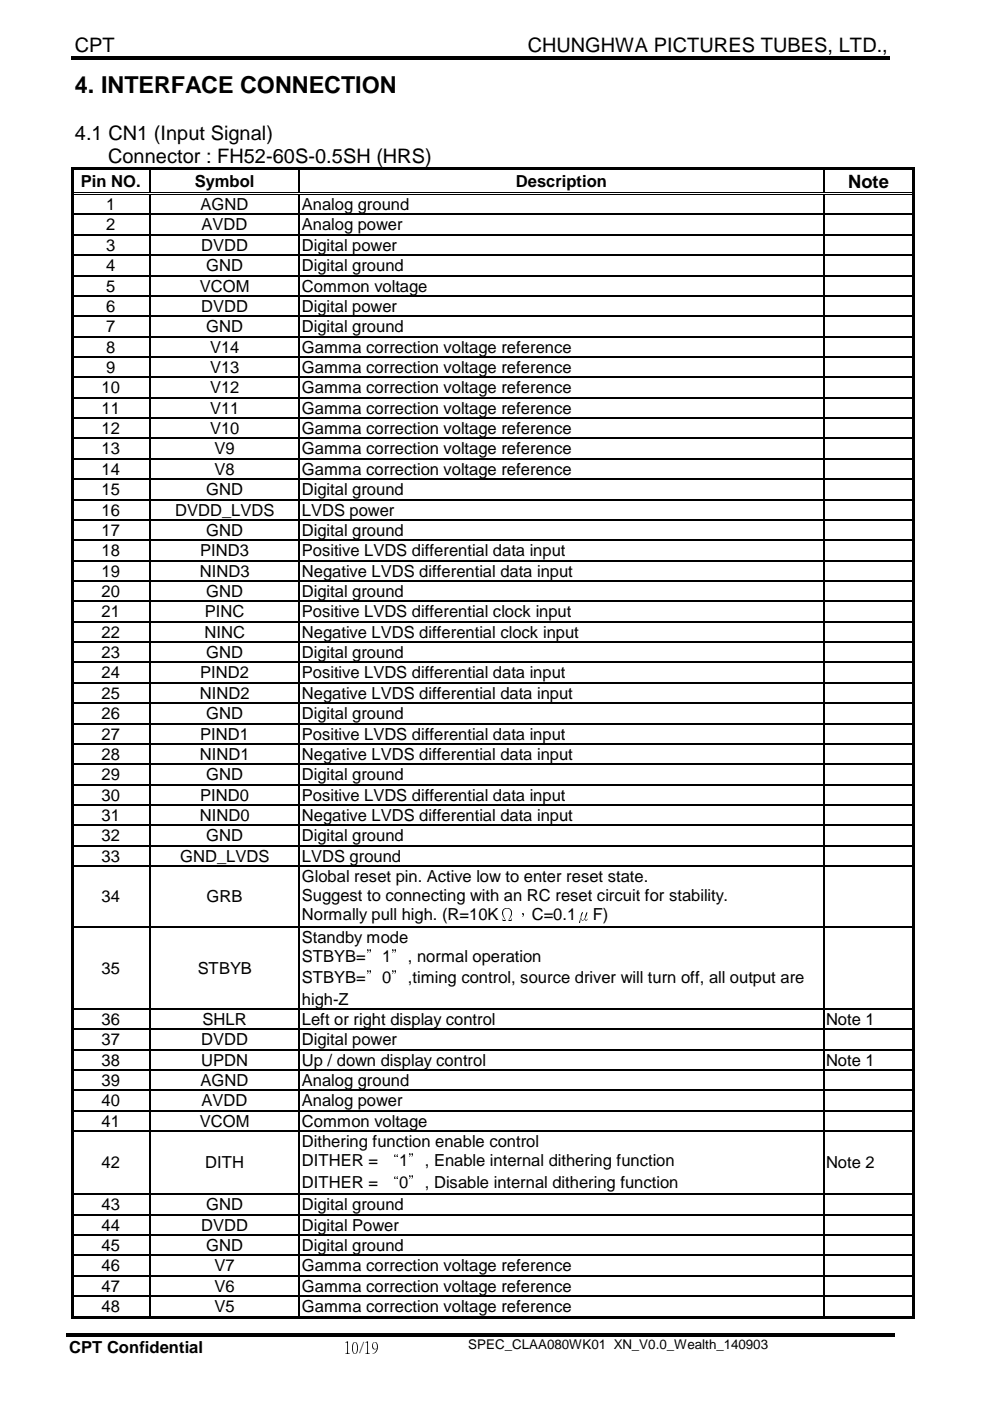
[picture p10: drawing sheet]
<svg xmlns="http://www.w3.org/2000/svg" width="210mm" height="297mm" viewBox="0 0 210 297" stroke-linecap="round" stroke-linejoin="round" font-family="sans-serif">
<defs><g id="words">
<text font-size="5" x="15.9" y="19.8">4. INTERFACE CONNECTION</text>
<g font-size="4.2">
<text x="15.9" y="10.9">CPT</text>
<text x="111.9" y="10.9">CHUNGHWA PICTURES TUBES, LTD.,</text>
<text x="15.9" y="29.7">4.1 CN1 (Input Signal)</text>
<text x="22.9" y="34.5">Connector : FH52-60S-0.5SH (HRS)</text>
</g>
<text font-size="3.9" x="179.8" y="39.8">Note</text>
<g font-size="3.5">
<text x="17.1" y="39.6">Pin NO.</text>
<text x="41.3" y="39.6">Symbol</text>
<text x="109.4" y="39.6">Description</text>
<text x="22.5" y="44.5">1</text>
<text x="42.5" y="44.5">AGND</text>
<text x="64" y="44.5">Analog ground</text>
<text x="22.5" y="48.9">2</text>
<text x="22.5" y="53.2">3</text>
<text x="42.7" y="53.2">DVDD</text>
<text x="42.8" y="48.9">AVDD</text>
<text x="64" y="48.9">Analog power</text>
<text x="64" y="53.2">Digital power</text>
<text x="22.5" y="57.5">4</text>
<text x="43.7" y="57.5">GND</text>
<text x="64" y="57.5">Digital ground</text>
<text x="22.5" y="61.8">5</text>
<text x="42.4" y="61.8">VCOM</text>
<text x="64" y="61.8">Common voltage</text>
<text x="22.5" y="66.1">6</text>
<text x="22.5" y="70.4">7</text>
<text x="42.7" y="66.1">DVDD</text>
<text x="43.7" y="70.4">GND</text>
<text x="64" y="66.1">Digital power</text>
<text x="64" y="70.4">Digital ground</text>
<text x="22.5" y="74.8">8</text>
<text x="44.5" y="74.8">V14</text>
<text x="64" y="74.8">Gamma correction voltage reference</text>
<text x="21.5" y="83.4">10</text>
<text x="22.5" y="79.1">9</text>
<text x="44.5" y="83.4">V12</text>
<text x="44.5" y="79.1">V13</text>
<text x="64" y="83.4">Gamma correction voltage reference</text>
<text x="64" y="79.1">Gamma correction voltage reference</text>
<text x="21.5" y="87.7">11</text>
<text x="44.5" y="87.7">V11</text>
<text x="64" y="87.7">Gamma correction voltage reference</text>
<text x="21.5" y="92">12</text>
<text x="44.5" y="92">V10</text>
<text x="64" y="92">Gamma correction voltage reference</text>
<text x="21.5" y="96.4">13</text>
<text x="21.5" y="100.7">14</text>
<text x="45.5" y="96.4">V9</text>
<text x="45.5" y="100.7">V8</text>
<text x="64" y="96.4">Gamma correction voltage reference</text>
<text x="64" y="100.7">Gamma correction voltage reference</text>
<text x="21.5" y="105">15</text>
<text x="43.7" y="105">GND</text>
<text x="64" y="105">Digital ground</text>
<text x="21.5" y="109.3">16</text>
<text x="21.5" y="113.6">17</text>
<text x="37.1" y="109.3">DVDD_LVDS</text>
<text x="43.7" y="113.6">GND</text>
<text x="64" y="109.3">LVDS power</text>
<text x="64" y="113.6">Digital ground</text>
<text x="21.5" y="117.9">18</text>
<text x="42.5" y="117.9">PIND3</text>
<text x="64" y="117.9">Positive LVDS differential data input</text>
<text x="21.5" y="122.3">19</text>
<text x="42.4" y="122.3">NIND3</text>
<text x="64" y="122.3">Negative LVDS differential data input</text>
<text x="21.5" y="126.6">20</text>
<text x="21.5" y="130.9">21</text>
<text x="43.4" y="130.9">PINC</text>
<text x="43.7" y="126.6">GND</text>
<text x="64" y="130.9">Positive LVDS differential clock input</text>
<text x="64" y="126.6">Digital ground</text>
<text x="21.5" y="135.2">22</text>
<text x="43.3" y="135.2">NINC</text>
<text x="64" y="135.2">Negative LVDS differential clock input</text>
<text x="21.5" y="139.5">23</text>
<text x="21.5" y="143.8">24</text>
<text x="42.5" y="143.8">PIND2</text>
<text x="43.7" y="139.5">GND</text>
<text x="64" y="143.8">Positive LVDS differential data input</text>
<text x="64" y="139.5">Digital ground</text>
<text x="21.5" y="148.2">25</text>
<text x="42.4" y="148.2">NIND2</text>
<text x="64" y="148.2">Negative LVDS differential data input</text>
<text x="21.5" y="152.5">26</text>
<text x="43.7" y="152.5">GND</text>
<text x="64" y="152.5">Digital ground</text>
<text x="21.5" y="156.8">27</text>
<text x="21.5" y="161.1">28</text>
<text x="42.4" y="161.1">NIND1</text>
<text x="42.5" y="156.8">PIND1</text>
<text x="64" y="156.8">Positive LVDS differential data input</text>
<text x="64" y="161.1">Negative LVDS differential data input</text>
<text x="21.5" y="165.4">29</text>
<text x="43.7" y="165.4">GND</text>
<text x="64" y="165.4">Digital ground</text>
<text x="21.5" y="169.8">30</text>
<text x="42.5" y="169.8">PIND0</text>
<text x="64" y="169.8">Positive LVDS differential data input</text>
<text x="21.5" y="174.1">31</text>
<text x="21.5" y="178.4">32</text>
<text x="42.4" y="174.1">NIND0</text>
<text x="43.7" y="178.4">GND</text>
<text x="64" y="174.1">Negative LVDS differential data input</text>
<text x="64" y="178.4">Digital ground</text>
<text x="21.5" y="182.7">33</text>
<text x="38.2" y="182.7">GND_LVDS</text>
<text x="64" y="182.7">LVDS ground</text>
<text x="21.5" y="191.3">34</text>
<text x="43.8" y="191.3">GRB</text>
<text x="64" y="191.1">Suggest to connecting with an RC reset circuit for stability.</text>
<text x="64" y="187">Global reset pin. Active low to enter reset state.</text>
<text x="64" y="195.1">Normally pull high. (R=10KΩ，C=0.1μF)</text>
<text x="64" y="199.9">Standby mode</text>
<text x="64" y="204">STBYB=”1”, normal operation</text>
<text x="21.5" y="206.4">35</text>
<text x="41.9" y="206.4">STBYB</text>
<text x="64" y="208.5">STBYB=”0”,timing control, source driver will turn off, all output are</text>
<text x="64" y="213">high-Z</text>
<text x="21.5" y="217.3">36</text>
<text x="21.5" y="221.6">37</text>
<text x="42.7" y="221.6">DVDD</text>
<text x="43" y="217.3">SHLR</text>
<text x="64" y="221.6">Digital power</text>
<text x="64" y="217.3">Left or right display control</text>
<text x="175.1" y="217.3">Note 1</text>
<text x="21.5" y="225.9">38</text>
<text x="42.7" y="225.9">UPDN</text>
<text x="64" y="225.9">Up / down display control</text>
<text x="175.1" y="225.9">Note 1</text>
<text x="21.5" y="230.3">39</text>
<text x="42.5" y="230.3">AGND</text>
<text x="64" y="230.3">Analog ground</text>
<text x="21.5" y="234.6">40</text>
<text x="21.5" y="238.9">41</text>
<text x="42.4" y="238.9">VCOM</text>
<text x="42.8" y="234.6">AVDD</text>
<text x="64" y="234.6">Analog power</text>
<text x="64" y="238.9">Common voltage</text>
<text x="64" y="243.2">Dithering function enable control</text>
<text x="21.5" y="247.7">42</text>
<text x="43.5" y="247.7">DITH</text>
<text x="64" y="251.8">DITHER = “0”, Disable internal dithering function</text>
<text x="64" y="247.3">DITHER = “1”, Enable internal dithering function</text>
<text x="175.1" y="247.7">Note 2</text>
<text x="21.5" y="256.6">43</text>
<text x="43.7" y="256.6">GND</text>
<text x="64" y="256.6">Digital ground</text>
<text x="21.5" y="260.9">44</text>
<text x="42.7" y="260.9">DVDD</text>
<text x="64" y="260.9">Digital Power</text>
<text x="21.5" y="265.2">45</text>
<text x="21.5" y="269.5">46</text>
<text x="43.7" y="265.2">GND</text>
<text x="45.5" y="269.5">V7</text>
<text x="64" y="269.5">Gamma correction voltage reference</text>
<text x="64" y="265.2">Digital ground</text>
<text x="21.5" y="273.9">47</text>
<text x="45.5" y="273.9">V6</text>
<text x="64" y="273.9">Gamma correction voltage reference</text>
<text x="21.5" y="278.2">48</text>
<text x="45.5" y="278.2">V5</text>
<text x="64" y="278.2">Gamma correction voltage reference</text>
<text x="14.6" y="286.9">CPT Confidential</text>
<text x="72.9" y="286.8">10/19</text>
</g>
<text font-size="2.8" x="99.3" y="286.1">SPEC_CLAA080WK01 XN_V0.0_Wealth_140903</text>
</g></defs>
<g fill="#000">
<path d="M15.1 11.9h82.1v.8h-82.1zM96.9 11.9h.8v.8h-.8zM97.7 11.9h91v.8h-91zM15.1 35.5h.5v.5h-.5zM15.6 35.5h16v.5h-16zM31.6 36h.3zM31.6 35.5h.5v.5h-.5zM32.1 35.5h31.3v.5h-31.3zM63.4 36h.2zM63.4 35.5h.5v.5h-.5zM63.9 35.5h110.6v.5h-110.6zM174.5 36h.3z"/>
<path d="M174.5 35.5h.5v.5h-.5zM175 35.5h18.4v.5h-18.4zM193.4 35.5h.5v.5h-.5zM15.1 36h.5v4.7h-.5zM15.1 40.7h.5v.6h-.5zM15.1 41.3h.5v4h-.5zM15.1 45.3h.5v.3h-.5zM15.1 45.6h.5v4.1h-.5zM15.1 49.7h.5v.2h-.5zM15.1 49.9h.5v4.1h-.5zM15.1 54h.5v.2h-.5zM15.1 54.2h.5v4.1h-.5z"/>
<path d="M15.1 58.3h.5v.2h-.5zM31.6 41.2l.3 .1zM31.6 40.7h.5v.2h-.5zM31.6 41.1h.5v.1h-.5zM31.6 45.3h.3v.3h-.3zM31.6 49.7h.3v.2h-.3zM31.6 54h.3v.2h-.3zM31.6 58.3h.3v.2h-.3zM63.4 41.2l.2 .1zM63.4 40.7h.5v.2h-.5zM63.4 41.1h.5v.1h-.5zM63.4 45.3h.2v.3h-.2z"/>
<path d="M63.4 49.7h.2v.2h-.2zM63.4 54h.2v.2h-.2zM63.4 58.3h.2v.2h-.2zM174.5 41.2l.3 .1zM174.5 40.7h.5v.2h-.5zM174.5 41.1h.5v.1h-.5zM174.5 45.3h.3v.3h-.3zM174.5 49.7h.3v.2h-.3zM174.5 54h.3v.2h-.3zM174.5 58.3h.3v.2h-.3zM193.4 36h.5v4.7h-.5zM193.4 40.7h.5v.6h-.5z"/>
<path d="M193.4 41.3h.5v4h-.5zM193.4 45.3h.5v.3h-.5zM193.4 45.6h.5v4.1h-.5zM193.4 49.7h.5v.2h-.5zM193.4 49.9h.5v4.1h-.5zM193.4 54h.5v.2h-.5zM193.4 54.2h.5v4.1h-.5zM193.4 58.3h.5v.2h-.5zM15.1 58.5h.5v4.1h-.5zM15.1 62.6h.5v.3h-.5zM15.1 62.9h.5v4h-.5zM15.1 66.9h.5v.3h-.5z"/>
<path d="M15.1 67.2h.5v4h-.5zM15.1 71.2h.5v.3h-.5zM15.1 71.5h.5v4.1h-.5zM15.1 75.6h.5v.2h-.5zM15.1 75.8h.5v4.1h-.5zM31.6 62.6h.3v.3h-.3zM31.6 66.9h.3v.3h-.3zM31.6 71.2h.3v.3h-.3zM31.6 75.6h.3v.2h-.3zM63.4 62.6h.2v.3h-.2zM63.4 66.9h.2v.3h-.2zM63.4 71.2h.2v.3h-.2z"/>
<path d="M63.4 75.6h.2v.2h-.2zM174.5 62.6h.3v.3h-.3zM174.5 66.9h.3v.3h-.3zM174.5 71.2h.3v.3h-.3zM174.5 75.6h.3v.2h-.3zM193.4 58.5h.5v4.1h-.5zM193.4 62.6h.5v.3h-.5zM193.4 62.9h.5v4h-.5zM193.4 66.9h.5v.3h-.5zM193.4 67.2h.5v4h-.5zM193.4 71.2h.5v.3h-.5zM193.4 71.5h.5v4.1h-.5z"/>
<path d="M193.4 75.6h.5v.2h-.5zM193.4 75.8h.5v4.1h-.5zM15.1 79.9h.5v.2h-.5zM15.1 80.1h.5v4.1h-.5zM15.1 84.2h.5v.3h-.5zM15.1 84.5h.5v4h-.5zM15.1 88.5h.5v.3h-.5zM15.1 88.8h.5v4h-.5zM15.1 92.8h.5v.3h-.5zM15.1 93.1h.5v4.1h-.5zM15.1 97.2h.5v.2h-.5zM31.6 79.9h.3v.2h-.3z"/>
<path d="M31.6 84.2h.3v.3h-.3zM31.6 88.5h.3v.3h-.3zM31.6 92.8h.3v.3h-.3zM31.6 97.2h.3v.2h-.3zM63.4 79.9h.2v.2h-.2zM63.4 84.2h.2v.3h-.2zM63.4 88.5h.2v.3h-.2zM63.4 92.8h.2v.3h-.2zM63.4 97.2h.2v.2h-.2zM174.5 79.9h.3v.2h-.3zM174.5 84.2h.3v.3h-.3zM174.5 88.5h.3v.3h-.3z"/>
<path d="M174.5 92.8h.3v.3h-.3zM174.5 97.2h.3v.2h-.3zM193.4 79.9h.5v.2h-.5zM193.4 80.1h.5v4.1h-.5zM193.4 84.2h.5v.3h-.5zM193.4 84.5h.5v4h-.5zM193.4 88.5h.5v.3h-.5zM193.4 88.8h.5v4h-.5zM193.4 92.8h.5v.3h-.5zM193.4 93.1h.5v4.1h-.5zM193.4 97.2h.5v.2h-.5zM15.1 97.4h.5v4.1h-.5z"/>
<path d="M15.1 101.5h.5v.2h-.5zM15.1 101.7h.5v4.1h-.5zM15.1 105.8h.5v.2h-.5zM15.1 106h.5v4.1h-.5zM15.1 110.1h.5v.3h-.5zM15.1 110.4h.5v4h-.5zM15.1 114.4h.5v.3h-.5zM15.1 114.7h.5v4h-.5zM15.1 118.7h.5v.3h-.5zM31.6 101.5h.3v.2h-.3zM31.6 105.8h.3v.2h-.3zM31.6 110.1h.3v.3h-.3z"/>
<path d="M31.6 114.4h.3v.3h-.3zM31.6 118.7h.3v.3h-.3zM63.4 101.5h.2v.2h-.2zM63.4 105.8h.2v.2h-.2zM63.4 110.1h.2v.3h-.2zM63.4 114.4h.2v.3h-.2zM63.4 118.7h.2v.3h-.2zM174.5 101.5h.3v.2h-.3zM174.5 105.8h.3v.2h-.3zM174.5 110.1h.3v.3h-.3zM174.5 114.4h.3v.3h-.3zM174.5 118.7h.3v.3h-.3z"/>
<path d="M193.4 97.4h.5v4.1h-.5zM193.4 101.5h.5v.2h-.5zM193.4 101.7h.5v4.1h-.5zM193.4 105.8h.5v.2h-.5zM193.4 106h.5v4.1h-.5zM193.4 110.1h.5v.3h-.5zM193.4 110.4h.5v4h-.5zM193.4 114.4h.5v.3h-.5zM193.4 114.7h.5v4h-.5zM193.4 118.7h.5v.3h-.5zM15.1 119h.5v4.1h-.5zM15.1 123.1h.5v.2h-.5z"/>
<path d="M15.1 123.3h.5v4.1h-.5zM15.1 127.4h.5v.2h-.5zM15.1 127.6h.5v4.1h-.5zM15.1 131.7h.5v.3h-.5zM15.1 132h.5v4h-.5zM15.1 136h.5v.3h-.5zM31.6 123.1h.3v.2h-.3zM31.6 127.4h.3v.2h-.3zM31.6 131.7h.3v.3h-.3zM31.6 136h.3v.3h-.3zM63.4 123.1h.2v.2h-.2zM63.4 127.4h.2v.2h-.2z"/>
<path d="M63.4 131.7h.2v.3h-.2zM63.4 136h.2v.3h-.2zM174.5 123.1h.3v.2h-.3zM174.5 127.4h.3v.2h-.3zM174.5 131.7h.3v.3h-.3zM174.5 136h.3v.3h-.3zM193.4 119h.5v4.1h-.5zM193.4 123.1h.5v.2h-.5zM193.4 123.3h.5v4.1h-.5zM193.4 127.4h.5v.2h-.5zM193.4 127.6h.5v4.1h-.5zM193.4 131.7h.5v.3h-.5z"/>
<path d="M193.4 132h.5v4h-.5zM193.4 136h.5v.3h-.5zM15.1 136.3h.5v4h-.5zM15.1 140.3h.5v.3h-.5zM15.1 140.6h.5v4.1h-.5zM15.1 144.7h.5v.2h-.5zM15.1 144.9h.5v4.1h-.5zM15.1 149h.5v.2h-.5zM15.1 149.2h.5v4.1h-.5zM15.1 153.3h.5v.2h-.5zM15.1 153.5h.5v4.1h-.5zM15.1 157.6h.5v.3h-.5z"/>
<path d="M31.6 140.3h.3v.3h-.3zM31.6 144.7h.3v.2h-.3zM31.6 149h.3v.2h-.3zM31.6 153.3h.3v.2h-.3zM31.6 157.6h.3v.3h-.3zM63.4 140.3h.2v.3h-.2zM63.4 144.7h.2v.2h-.2zM63.4 149h.2v.2h-.2zM63.4 153.3h.2v.2h-.2zM63.4 157.6h.2v.3h-.2zM174.5 140.3h.3v.3h-.3zM174.5 144.7h.3v.2h-.3z"/>
<path d="M174.5 149h.3v.2h-.3zM174.5 153.3h.3v.2h-.3zM174.5 157.6h.3v.3h-.3zM193.4 136.3h.5v4h-.5zM193.4 140.3h.5v.3h-.5zM193.4 140.6h.5v4.1h-.5zM193.4 144.7h.5v.2h-.5zM193.4 144.9h.5v4.1h-.5zM193.4 149h.5v.2h-.5zM193.4 149.2h.5v4.1h-.5zM193.4 153.3h.5v.2h-.5zM193.4 153.5h.5v4.1h-.5z"/>
<path d="M193.4 157.6h.5v.3h-.5zM15.1 157.9h.5v4h-.5zM15.1 161.9h.5v.3h-.5zM15.1 162.2h.5v4h-.5zM15.1 166.2h.5v.3h-.5zM15.1 166.5h.5v4.1h-.5zM15.1 170.6h.5v.2h-.5zM15.1 170.8h.5v4.1h-.5zM15.1 174.9h.5v.2h-.5zM15.1 175.1h.5v4.1h-.5zM15.1 179.2h.5v.3h-.5zM31.6 161.9h.3v.3h-.3z"/>
<path d="M31.6 166.2h.3v.3h-.3zM31.6 170.6h.3v.2h-.3zM31.6 174.9h.3v.2h-.3zM31.6 179.2h.3v.3h-.3zM63.4 161.9h.2v.3h-.2zM63.4 166.2h.2v.3h-.2zM63.4 170.6h.2v.2h-.2zM63.4 174.9h.2v.2h-.2zM63.4 179.2h.2v.3h-.2zM174.5 161.9h.3v.3h-.3zM174.5 166.2h.3v.3h-.3zM174.5 170.6h.3v.2h-.3z"/>
<path d="M174.5 174.9h.3v.2h-.3zM174.5 179.2h.3v.3h-.3zM193.4 157.9h.5v4h-.5zM193.4 161.9h.5v.3h-.5zM193.4 162.2h.5v4h-.5zM193.4 166.2h.5v.3h-.5zM193.4 166.5h.5v4.1h-.5zM193.4 170.6h.5v.2h-.5zM193.4 170.8h.5v4.1h-.5zM193.4 174.9h.5v.2h-.5zM193.4 175.1h.5v4.1h-.5zM193.4 179.2h.5v.3h-.5z"/>
<path d="M15.1 179.5h.5v4h-.5zM15.1 183.5h.5v.3h-.5zM15.1 183.8h.5v12.6h-.5zM15.1 196.4h.5v.2h-.5zM31.6 183.5h.3v.3h-.3zM31.6 196.4h.3v.2h-.3zM63.4 183.5h.2v.3h-.2zM63.4 196.4h.2v.2h-.2zM174.5 183.5h.3v.3h-.3zM174.5 196.4h.3v.2h-.3zM193.4 179.5h.5v4h-.5zM193.4 183.5h.5v.3h-.5z"/>
<path d="M193.4 183.8h.5v12.6h-.5zM193.4 196.4h.5v.2h-.5zM15.1 196.6h.5v17.2h-.5zM15.1 213.8h.5v.2h-.5zM15.1 214h.5v4.1h-.5zM15.1 218.1h.5v.3h-.5zM31.6 213.8h.3v.2h-.3zM31.6 218.1h.3v.3h-.3zM63.4 213.8h.2v.2h-.2zM63.4 218.1h.2v.3h-.2zM174.5 213.8h.3v.2h-.3zM174.5 218.1h.3v.3h-.3z"/>
<path d="M193.4 196.6h.5v17.2h-.5zM193.4 213.8h.5v.2h-.5zM193.4 214h.5v4.1h-.5zM193.4 218.1h.5v.3h-.5zM15.1 218.4h.5v4h-.5zM15.1 222.4h.5v.3h-.5zM15.1 222.7h.5v4h-.5zM15.1 226.7h.5v.3h-.5zM15.1 227h.5v4.1h-.5zM15.1 231.1h.5v.2h-.5zM15.1 231.3h.5v4.1h-.5zM15.1 235.4h.5v.2h-.5z"/>
<path d="M15.1 235.6h.5v4.1h-.5zM15.1 239.7h.5v.2h-.5zM31.6 222.4h.3v.3h-.3zM31.6 226.7h.3v.3h-.3zM31.6 231.1h.3v.2h-.3zM31.6 235.4h.3v.2h-.3zM31.6 239.7h.3v.2h-.3zM63.4 222.4h.2v.3h-.2zM63.4 226.7h.2v.3h-.2zM63.4 231.1h.2v.2h-.2zM63.4 235.4h.2v.2h-.2zM63.4 239.7h.2v.2h-.2z"/>
<path d="M174.5 222.4h.3v.3h-.3zM174.5 226.7h.3v.3h-.3zM174.5 231.1h.3v.2h-.3zM174.5 235.4h.3v.2h-.3zM174.5 239.7h.3v.2h-.3zM193.4 218.4h.5v4h-.5zM193.4 222.4h.5v.3h-.5zM193.4 222.7h.5v4h-.5zM193.4 226.7h.5v.3h-.5zM193.4 227h.5v4.1h-.5zM193.4 231.1h.5v.2h-.5zM193.4 231.3h.5v4.1h-.5z"/>
<path d="M193.4 235.4h.5v.2h-.5zM193.4 235.6h.5v4.1h-.5zM193.4 239.7h.5v.2h-.5zM15.1 239.9h.5v13.2h-.5zM15.1 253.1h.5v.2h-.5zM15.1 253.3h.5v4.1h-.5zM15.1 257.4h.5v.2h-.5zM31.6 253.1h.3v.2h-.3zM31.6 257.4h.3v.2h-.3zM63.4 253.1h.2v.2h-.2zM63.4 257.4h.2v.2h-.2zM174.5 253.1h.3v.2h-.3z"/>
<path d="M174.5 257.4h.3v.2h-.3zM193.4 239.9h.5v13.2h-.5zM193.4 253.1h.5v.2h-.5zM193.4 253.3h.5v4.1h-.5zM193.4 257.4h.5v.2h-.5zM15.1 257.6h.5v4.1h-.5zM15.1 261.7h.5v.3h-.5zM15.1 262h.5v4h-.5zM15.1 266h.5v.3h-.5zM15.1 266.3h.5v4h-.5zM15.1 270.3h.5v.3h-.5zM15.1 270.6h.5v4.1h-.5z"/>
<path d="M15.1 274.7h.5v.2h-.5zM15.1 274.9h.5v4.1h-.5zM15.1 279h.5v.5h-.5zM15.6 279h16v.5h-16zM31.6 261.7h.3v.3h-.3zM31.6 266h.3v.3h-.3zM31.6 270.3h.3v.3h-.3zM31.6 274.7h.3v.2h-.3zM31.6 279h.5v.5h-.5zM32.1 279h31.3v.5h-31.3zM63.4 261.7h.2v.3h-.2zM63.4 266h.2v.3h-.2z"/>
<path d="M63.4 270.3h.2v.3h-.2zM63.4 274.7h.2v.2h-.2zM63.4 279h.5v.5h-.5zM63.9 279h110.6v.5h-110.6zM174.5 261.7h.3v.3h-.3zM174.5 266h.3v.3h-.3zM174.5 270.3h.3v.3h-.3zM174.5 274.7h.3v.2h-.3zM174.5 279h.5v.5h-.5zM175 279h18.4v.5h-18.4zM193.4 257.6h.5v4.1h-.5zM193.4 261.7h.5v.3h-.5z"/>
<path d="M193.4 262h.5v4h-.5zM193.4 266h.5v.3h-.5zM193.4 266.3h.5v4h-.5zM193.4 270.3h.5v.3h-.5zM193.4 270.6h.5v4.1h-.5zM193.4 274.7h.5v.2h-.5zM193.4 274.9h.5v4.1h-.5zM193.4 279h.5v.5h-.5zM14.1 282.7h40.6v.7h-40.6zM54.7 282.7h.8v.7h-.8zM55.5 282.7h43.3v.7h-43.3zM98.8 282.7h.7v.7h-.7z"/>
<path d="M99.5 282.7h90.2v.7h-90.2z"/>
</g>
<g fill="none" stroke="#000" stroke-width=".25">
<path d="M31.7 36v4.7M63.5 36v4.7M174.6 36v4.7M15.6 45.5h16M15.6 49.8h16M15.6 54.1h16M15.6 58.4h16M31.7 41.3v4M31.7 45.6v4.1M31.7 49.9v4.1M31.7 54.2v4.1M31.7 58.5v4.1"/>
<path d="M31.9 45.5h31.5M31.9 49.8h31.5M31.9 54.1h31.5M31.9 58.4h31.5M63.5 41.3v4M63.5 45.6v4.1M63.5 49.9v4.1M63.5 54.2v4.1M63.5 58.5v4.1M63.6 45.5h110.9M63.6 49.8h110.9M63.6 54.1h110.9"/>
<path d="M63.6 58.4h110.9M174.6 41.3v4M174.6 45.6v4.1M174.6 49.9v4.1M174.6 54.2v4.1M174.6 58.5v4.1M174.8 45.5h18.6M174.8 49.8h18.6M174.8 54.1h18.6M174.8 58.4h18.6M15.6 62.7h16M15.6 67.1h16"/>
<path d="M15.6 71.4h16M15.6 75.7h16M31.7 62.9v4M31.7 67.2v4M31.7 71.5v4.1M31.7 75.8v4.1M31.9 62.7h31.5M31.9 67.1h31.5M31.9 71.4h31.5M31.9 75.7h31.5M63.5 62.9v4M63.5 67.2v4"/>
<path d="M63.5 71.5v4.1M63.5 75.8v4.1M63.6 62.7h110.9M63.6 67.1h110.9M63.6 71.4h110.9M63.6 75.7h110.9M174.6 62.9v4M174.6 67.2v4M174.6 71.5v4.1M174.6 75.8v4.1M174.8 62.7h18.6M174.8 67.1h18.6"/>
<path d="M174.8 71.4h18.6M174.8 75.7h18.6M15.6 80h16M15.6 84.3h16M15.6 88.6h16M15.6 93h16M15.6 97.3h16M31.7 80.1v4.1M31.7 84.5v4M31.7 88.8v4M31.7 93.1v4.1M31.7 97.4v4.1"/>
<path d="M31.9 80h31.5M31.9 84.3h31.5M31.9 88.6h31.5M31.9 93h31.5M31.9 97.3h31.5M63.5 80.1v4.1M63.5 84.5v4M63.5 88.8v4M63.5 93.1v4.1M63.5 97.4v4.1M63.6 80h110.9M63.6 84.3h110.9"/>
<path d="M63.6 88.6h110.9M63.6 93h110.9M63.6 97.3h110.9M174.6 80.1v4.1M174.6 84.5v4M174.6 88.8v4M174.6 93.1v4.1M174.6 97.4v4.1M174.8 80h18.6M174.8 84.3h18.6M174.8 88.6h18.6M174.8 93h18.6"/>
<path d="M174.8 97.3h18.6M15.6 101.6h16M15.6 105.9h16M15.6 110.2h16M15.6 114.6h16M15.6 118.9h16M31.7 101.7v4.1M31.7 106v4.1M31.7 110.4v4M31.7 114.7v4M31.7 119v4.1M31.9 101.6h31.5"/>
<path d="M31.9 105.9h31.5M31.9 110.2h31.5M31.9 114.6h31.5M31.9 118.9h31.5M63.5 101.7v4.1M63.5 106v4.1M63.5 110.4v4M63.5 114.7v4M63.5 119v4.1M63.6 101.6h110.9M63.6 105.9h110.9M63.6 110.2h110.9"/>
<path d="M63.6 114.6h110.9M63.6 118.9h110.9M174.6 101.7v4.1M174.6 106v4.1M174.6 110.4v4M174.6 114.7v4M174.6 119v4.1M174.8 101.6h18.6M174.8 105.9h18.6M174.8 110.2h18.6M174.8 114.6h18.6M174.8 118.9h18.6"/>
<path d="M15.6 123.2h16M15.6 127.5h16M15.6 131.8h16M15.6 136.1h16M31.7 123.3v4.1M31.7 127.6v4.1M31.7 132v4M31.7 136.3v4M31.9 123.2h31.5M31.9 127.5h31.5M31.9 131.8h31.5M31.9 136.1h31.5"/>
<path d="M63.5 123.3v4.1M63.5 127.6v4.1M63.5 132v4M63.5 136.3v4M63.6 123.2h110.9M63.6 127.5h110.9M63.6 131.8h110.9M63.6 136.1h110.9M174.6 123.3v4.1M174.6 127.6v4.1M174.6 132v4M174.6 136.3v4"/>
<path d="M174.8 123.2h18.6M174.8 127.5h18.6M174.8 131.8h18.6M174.8 136.1h18.6M15.6 140.5h16M15.6 144.8h16M15.6 149.1h16M15.6 153.4h16M15.6 157.7h16M31.7 140.6v4.1M31.7 144.9v4.1M31.7 149.2v4.1"/>
<path d="M31.7 153.5v4.1M31.7 157.9v4M31.9 140.5h31.5M31.9 144.8h31.5M31.9 149.1h31.5M31.9 153.4h31.5M31.9 157.7h31.5M63.5 140.6v4.1M63.5 144.9v4.1M63.5 149.2v4.1M63.5 153.5v4.1M63.5 157.9v4"/>
<path d="M63.6 140.5h110.9M63.6 144.8h110.9M63.6 149.1h110.9M63.6 153.4h110.9M63.6 157.7h110.9M174.6 140.6v4.1M174.6 144.9v4.1M174.6 149.2v4.1M174.6 153.5v4.1M174.6 157.9v4M174.8 140.5h18.6M174.8 144.8h18.6"/>
<path d="M174.8 149.1h18.6M174.8 153.4h18.6M174.8 157.7h18.6M15.6 162.1h16M15.6 166.4h16M15.6 170.7h16M15.6 175h16M15.6 179.3h16M31.7 162.2v4M31.7 166.5v4.1M31.7 170.8v4.1M31.7 175.1v4.1"/>
<path d="M31.7 179.5v4M31.9 162.1h31.5M31.9 166.4h31.5M31.9 170.7h31.5M31.9 175h31.5M31.9 179.3h31.5M63.5 162.2v4M63.5 166.5v4.1M63.5 170.8v4.1M63.5 175.1v4.1M63.5 179.5v4M63.6 162.1h110.9"/>
<path d="M63.6 166.4h110.9M63.6 170.7h110.9M63.6 175h110.9M63.6 179.3h110.9M174.6 162.2v4M174.6 166.5v4.1M174.6 170.8v4.1M174.6 175.1v4.1M174.6 179.5v4M174.8 162.1h18.6M174.8 166.4h18.6M174.8 170.7h18.6"/>
<path d="M174.8 175h18.6M174.8 179.3h18.6M15.6 183.6h16M15.6 196.5h16M31.7 183.8v12.6M31.7 196.6v17.2M31.9 183.6h31.5M31.9 196.5h31.5M63.5 183.8v12.6M63.5 196.6v17.2M63.6 183.6h110.9M63.6 196.5h110.9"/>
<path d="M174.6 183.8v12.6M174.6 196.6v17.2M174.8 183.6h18.6M174.8 196.5h18.6M15.6 213.9h16M15.6 218.2h16M31.7 214v4.1M31.7 218.4v4M31.9 213.9h31.5M31.9 218.2h31.5M63.5 214v4.1M63.5 218.4v4"/>
<path d="M63.6 213.9h110.9M63.6 218.2h110.9M174.6 214v4.1M174.6 218.4v4M174.8 213.9h18.6M174.8 218.2h18.6M15.6 222.5h16M15.6 226.9h16M15.6 231.2h16M15.6 235.5h16M15.6 239.8h16M31.7 222.7v4"/>
<path d="M31.7 227v4.1M31.7 231.3v4.1M31.7 235.6v4.1M31.7 239.9v13.2M31.9 222.5h31.5M31.9 226.9h31.5M31.9 231.2h31.5M31.9 235.5h31.5M31.9 239.8h31.5M63.5 222.7v4M63.5 227v4.1M63.5 231.3v4.1"/>
<path d="M63.5 235.6v4.1M63.5 239.9v13.2M63.6 222.5h110.9M63.6 226.9h110.9M63.6 231.2h110.9M63.6 235.5h110.9M63.6 239.8h110.9M174.6 222.7v4M174.6 227v4.1M174.6 231.3v4.1M174.6 235.6v4.1M174.6 239.9v13.2"/>
<path d="M174.8 222.5h18.6M174.8 226.9h18.6M174.8 231.2h18.6M174.8 235.5h18.6M174.8 239.8h18.6M15.6 253.2h16M15.6 257.5h16M31.7 253.3v4.1M31.7 257.6v4.1M31.9 253.2h31.5M31.9 257.5h31.5M63.5 253.3v4.1"/>
<path d="M63.5 257.6v4.1M63.6 253.2h110.9M63.6 257.5h110.9M174.6 253.3v4.1M174.6 257.6v4.1M174.8 253.2h18.6M174.8 257.5h18.6M15.6 261.8h16M15.6 266.1h16M15.6 270.5h16M15.6 274.8h16M31.7 262v4"/>
<path d="M31.7 266.3v4M31.7 270.6v4.1M31.7 274.9v4.1M31.9 261.8h31.5M31.9 266.1h31.5M31.9 270.5h31.5M31.9 274.8h31.5M63.5 262v4M63.5 266.3v4M63.5 270.6v4.1M63.5 274.9v4.1M63.6 261.8h110.9"/>
<path d="M63.6 266.1h110.9M63.6 270.5h110.9M63.6 274.8h110.9M174.6 262v4M174.6 266.3v4M174.6 270.6v4.1M174.6 274.9v4.1M174.8 261.8h18.6M174.8 266.1h18.6M174.8 270.5h18.6M174.8 274.8h18.6"/>
</g>
<path d="M15.6 40.8h16M15.6 41.1h16M32.1 40.8h31.3M32.1 41.1h31.3M63.9 40.8h110.6M63.9 41.1h110.6M175 40.8h18.4M175 41.1h18.4" fill="none" stroke="#000" stroke-width=".21"/>
<use href="#words"/>
</svg>
